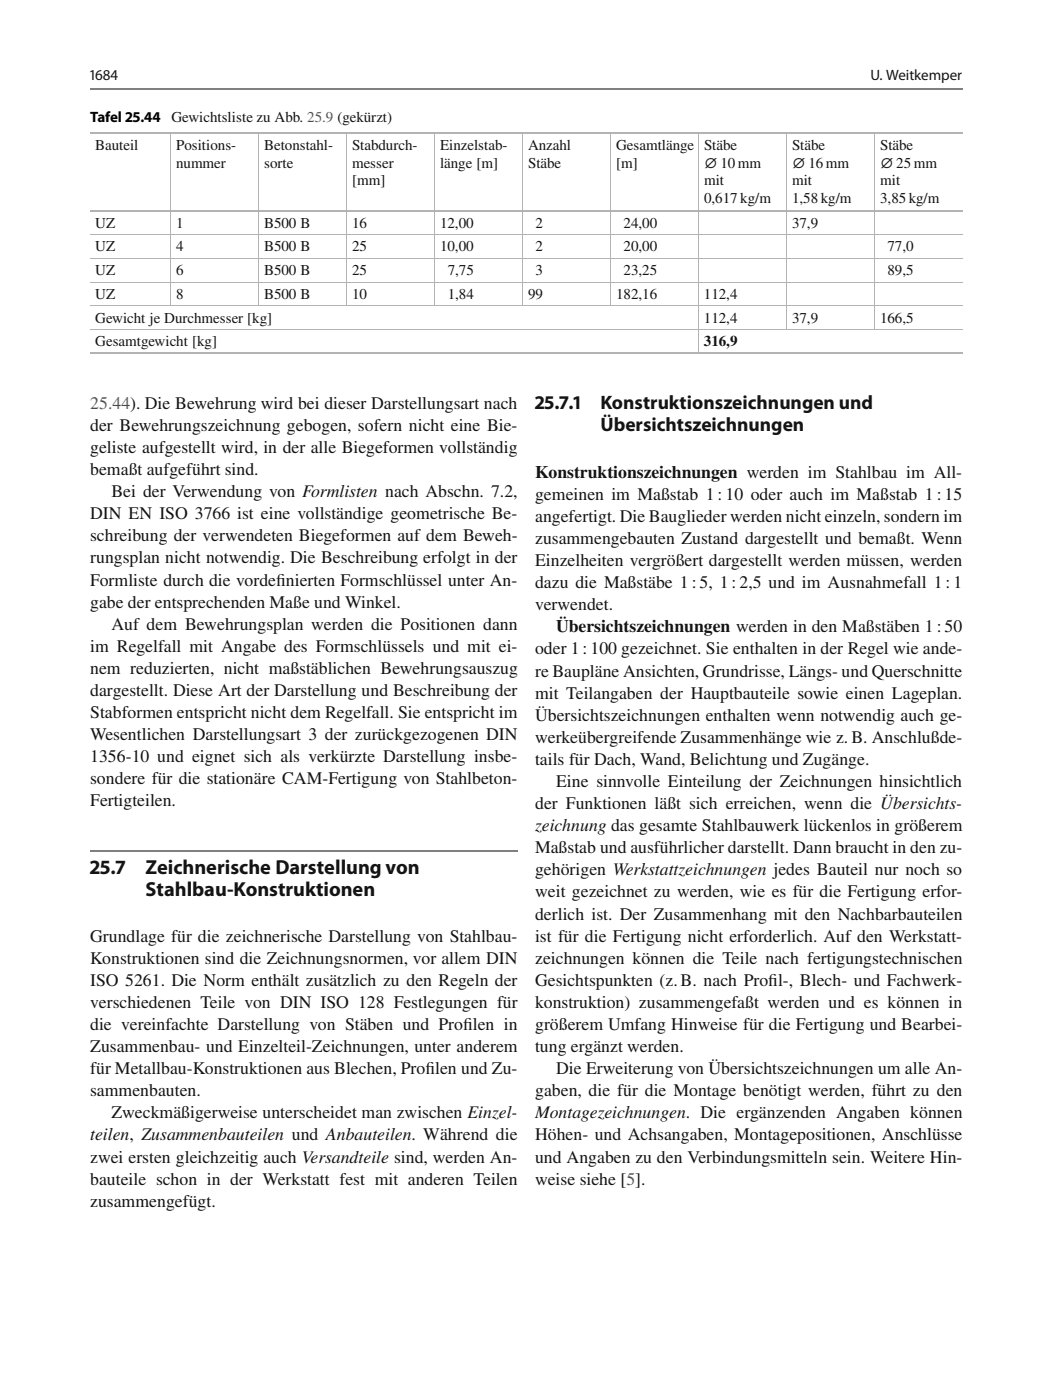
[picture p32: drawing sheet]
<svg xmlns="http://www.w3.org/2000/svg" width="210mm" height="279mm" viewBox="0 0 210 279" stroke-linecap="round" stroke-linejoin="round" font-family="sans-serif">
<defs><g id="words">
<g font-size="4.1" fill="#131413">
<text x="18" y="174.4">25.7</text>
<text x="29" y="178.9">Stahlbau-Konstruktionen</text>
<text x="29.1" y="174.4">Zeichnerische Darstellung von</text>
</g>
<g font-size="3.9" fill="#131413">
<text x="106.8" y="81.6">25.7.1</text>
<text x="119.8" y="81.6">Konstruktionszeichnungen und</text>
<text x="119.8" y="86">Übersichtszeichnungen</text>
</g>
<text font-size="3.5" fill="#00f" x="18" y="81.6">25.44). Die Bewehrung wird bei dieser Darstellungsart nach</text>
<g font-size="3.5" fill="#131413">
<text x="18" y="86">der Bewehrungszeichnung gebogen, sofern nicht eine Bie-</text>
<text x="18" y="90.4">geliste aufgestellt wird, in der alle Biegeformen vollständig</text>
<text x="18" y="94.8">bemaßt aufgeführt sind.</text>
<text x="106.8" y="95.4">Konstruktionszeichnungen werden im Stahlbau im All-</text>
<text x="22.2" y="99.2">Bei der Verwendung von Formlisten nach Abschn. 7.2,</text>
<text x="106.8" y="99.8">gemeinen im Maßstab 1:10 oder auch im Maßstab 1 :15</text>
<text x="18" y="103.6">DIN EN ISO 3766 ist eine vollständige geometrische Be-</text>
<text x="106.8" y="104.2">angefertigt. Die Bauglieder werden nicht einzeln, sondern im</text>
<text x="18" y="108.1">schreibung der verwendeten Biegeformen auf dem Beweh-</text>
<text x="18" y="112.5">rungsplan nicht notwendig. Die Beschreibung erfolgt in der</text>
<text x="106.8" y="108.6">zusammengebauten Zustand dargestellt und bemaßt. Wenn</text>
<text x="106.8" y="113">Einzelheiten vergrößert dargestellt werden müssen, werden</text>
<text x="18" y="116.9">Formliste durch die vordef</text>
<text x="55.1" y="116.9">inierten Formschlüssel unter An-</text>
<text x="106.8" y="117.4">dazu die Maßstäbe 1 :5, 1 :2,5 und im Ausnahmefall 1 :1</text>
<text x="18" y="121.3">gabe der entsprechenden Maße und Winkel.</text>
<text x="22.2" y="125.7">Auf dem Bewehrungsplan werden die Positionen dann</text>
<text x="106.8" y="121.8">verwendet.</text>
<text x="18" y="130.1">im Regelfall mit Angabe des Formschlüssels und mit ei-</text>
<text x="106.8" y="130.6">oder 1: 100 gezeichnet. Sie enthalten in der Regel wie ande-</text>
<text x="111" y="126.2">Übersichtszeichnungen werden in den Maßstäben 1 :50</text>
<text x="18" y="134.5">nem reduzierten, nicht maßstäblichen Bewehrungsauszug</text>
<text x="106.8" y="135">re Baupläne Ansichten, Grundrisse, Längs- und Querschnitte</text>
<text x="18" y="138.9">dargestellt. Diese Art der Darstellung und Beschreibung der</text>
<text x="18" y="143.3">Stabformen entspricht nicht dem Regelfall. Sie entspricht im</text>
<text x="106.8" y="139.4">mit Teilangaben der Hauptbauteile sowie einen Lageplan.</text>
<text x="106.8" y="143.9">Übersichtszeichnungen enthalten wenn notwendig auch ge-</text>
<text x="18" y="147.7">Wesentlichen Darstellungsart 3 der zurückgezogenen DIN</text>
<text x="106.8" y="148.3">werkeübergreifende Zusammenhänge wie z.B. Anschlußde-</text>
<text x="18" y="152.1">1356-10 und eignet sich als verkürzte Darstellung insbe-</text>
<text x="106.8" y="152.7">tails für Dach, Wand, Belichtung und Zugänge.</text>
<text x="18" y="156.5">sondere für die stationäre CAM-Fertigung von Stahlbeton-</text>
<text x="18" y="160.9">Fertigteilen.</text>
<text x="106.8" y="161.5">der Funktionen läßt sich erreichen, wenn die Übersichts-</text>
<text x="111" y="157.1">Eine sinnvolle Einteilung der Zeichnungen hinsichtlich</text>
<text x="106.8" y="165.9">zeichnung das gesamte Stahlbauwerk lückenlos in größerem</text>
<text x="106.8" y="170.3">Maßstab und ausführlicher darstellt. Dann braucht in den zu-</text>
<text x="106.8" y="179.1">weit gezeichnet zu werden, wie es für die Fertigung erfor-</text>
<text x="106.8" y="174.7">gehörigen Werkstattzeichnungen jedes Bauteil nur noch so</text>
<text x="106.8" y="183.5">derlich ist. Der Zusammenhang mit den Nachbarbauteilen</text>
<text x="18" y="187.9">Grundlage für die zeichnerische Darstellung von Stahlbau-</text>
<text x="106.8" y="187.9">ist für die Fertigung nicht erforderlich. Auf den Werkstatt-</text>
<text x="18" y="192.3">Konstruktionen sind die Zeichnungsnormen, vor allem DIN</text>
<text x="18" y="196.7">ISO 5261. Die Norm enthält zusätzlich zu den Regeln der</text>
<text x="106.8" y="192.3">zeichnungen können die Teile nach fertigungstechnischen</text>
<text x="106.8" y="196.7">Gesichtspunkten (z.B. nach Prof</text>
<text x="153.3" y="196.7">il-, Blech- und Fachwerk-</text>
<text x="18" y="201.1">verschiedenen Teile von DIN ISO 128 Festlegungen für</text>
<text x="106.8" y="201.1">konstruktion) zusammengefaßt werden und es können in</text>
<text x="18" y="205.5">die vereinfachte Darstellung von Stäben und Prof</text>
<text x="18" y="209.9">Zusammenbau- und Einzelteil-Zeichnungen, unter anderem</text>
<text x="92.4" y="205.5">ilen in</text>
<text x="106.8" y="205.5">größerem Umfang Hinweise für die Fertigung und Bearbei-</text>
<text x="106.8" y="209.9">tung ergänzt werden.</text>
<text x="18" y="214.3">für Metallbau-Konstruktionen aus Blechen, Prof</text>
<text x="84.9" y="214.3">ilen und Zu-</text>
<text x="111" y="214.4">Die Erweiterung von Übersichtszeichnungen um alle An-</text>
<text x="18" y="218.8">sammenbauten.</text>
<text x="106.8" y="218.8">gaben, die für die Montage benötigt werden, führt zu den</text>
<text x="18" y="227.6">teilen, Zusammenbauteilen und Anbauteilen. Während die</text>
<text x="22.2" y="223.2">Zweckmäßigerweise unterscheidet man zwischen Einzel-</text>
<text x="106.8" y="223.2">Montagezeichnungen. Die ergänzenden Angaben können</text>
<text x="106.8" y="227.6">Höhen- und Achsangaben, Montagepositionen, Anschlüsse</text>
<text x="18" y="232">zwei ersten gleichzeitig auch Versandteile sind, werden An-</text>
<text x="106.8" y="232">und Angaben zu den Verbindungsmitteln sein. Weitere Hin-</text>
<text x="18" y="236.4">bauteile schon in der Werkstatt fest mit anderen Teilen</text>
<text x="106.8" y="236.4">weise siehe [5].</text>
<text x="18" y="240.8">zusammengefügt.</text>
</g>
<g font-size="3" fill="#131413">
<text x="18" y="15.9">1684</text>
<text x="173.7" y="15.9">U. Weitkemper</text>
<text x="19" y="29.9">Bauteil</text>
<text x="34.2" y="24.4">Gewichtsliste zu Abb. 25.9 (gekürzt)</text>
<text x="35.1" y="29.9">Positions-</text>
<text x="52.7" y="29.9">Betonstahl-</text>
<text x="70.2" y="29.9">Stabdurch-</text>
<text x="87.8" y="29.9">Einzelstab-</text>
<text x="105.4" y="29.9">Anzahl</text>
<text x="122.9" y="29.9">Gesamtlänge</text>
<text x="140.5" y="29.9">Stäbe</text>
<text x="158" y="29.9">Stäbe</text>
<text x="175.6" y="29.9">Stäbe</text>
<text x="35.1" y="33.5">nummer</text>
<text x="52.7" y="33.5">sorte</text>
<text x="70.2" y="33.5">messer</text>
<text x="87.8" y="33.5">länge [m]</text>
<text x="105.4" y="33.5">Stäbe</text>
<text x="122.9" y="33.5">[m]</text>
<text x="140.5" y="33.5">¿ 10mm</text>
<text x="158" y="33.5">¿ 16mm</text>
<text x="175.6" y="33.5">¿25 mm</text>
<text x="70.2" y="37">[mm]</text>
<text x="140.5" y="37">mit</text>
<text x="140.5" y="40.5">0,617 kg/m</text>
<text x="158" y="37">mit</text>
<text x="158" y="40.5">1,58 kg/m</text>
<text x="175.6" y="37">mit</text>
<text x="175.6" y="40.5">3,85kg/m</text>
<text x="19" y="45.4">UZ</text>
<text x="35.1" y="45.4">1</text>
<text x="52.7" y="45.4">B500 B</text>
<text x="70.2" y="45.4">16</text>
<text x="87.8" y="45.4">12,00</text>
<text x="106.9" y="45.4">2</text>
<text x="124.4" y="45.4">24,00</text>
<text x="158" y="45.4">37,9</text>
<text x="19" y="50.2">UZ</text>
<text x="35.1" y="50.2">4</text>
<text x="52.7" y="50.2">B500 B</text>
<text x="70.2" y="50.2">25</text>
<text x="87.8" y="50.2">10,00</text>
<text x="106.9" y="50.2">2</text>
<text x="124.4" y="50.2">20,00</text>
<text x="177.1" y="50.2">77,0</text>
<text x="19" y="54.9">UZ</text>
<text x="19" y="59.6">UZ</text>
<text x="35.1" y="54.9">6</text>
<text x="35.1" y="59.6">8</text>
<text x="52.7" y="54.9">B500 B</text>
<text x="52.7" y="59.6">B500 B</text>
<text x="70.2" y="54.9">25</text>
<text x="70.2" y="59.6">10</text>
<text x="89.3" y="54.9">7,75</text>
<text x="89.3" y="59.6">1,84</text>
<text x="105.4" y="59.6">99</text>
<text x="106.9" y="54.9">3</text>
<text x="122.9" y="59.6">182,16</text>
<text x="124.4" y="54.9">23,25</text>
<text x="140.5" y="59.6">112,4</text>
<text x="177.1" y="54.9">89,5</text>
<text x="19" y="64.4">Gewicht je Durchmesser [kg]</text>
<text x="140.5" y="64.4">112,4</text>
<text x="158" y="64.4">37,9</text>
<text x="175.6" y="64.4">166,5</text>
<text x="19" y="69.1">Gesamtgewicht [kg]</text>
<text x="140.5" y="69.1">316,9</text>
</g>
<text font-size="3" x="18" y="24.4">Tafel 25.44</text>
</g></defs>
<path d="M18 17.7h174M18 169.8h85.3" fill="none" stroke="#808080" stroke-width=".38"/>
<path d="M18 26.6h174M18 70.5h174" fill="none" stroke="#b3b3b3" stroke-width=".21"/>
<g fill="none" stroke="#b3b3b3" stroke-width=".2">
<path d="M34.1 26.7v15.2M51.7 26.7v15.2M69.2 26.7v15.2M86.7 26.7v15.2M104.3 26.7v15.2M121.9 26.7v15.2M139.4 26.7v15.2M157 26.7v15.2M174.5 26.7v15.2M18 42h174M18 46.9h174M18 51.6h174"/>
<path d="M18 56.3h174M34.1 42.2v4.6M34.1 46.9v4.6M34.1 51.7v4.6M34.1 56.4v4.6M51.7 42.2v4.6M51.7 46.9v4.6M51.7 51.7v4.6M51.7 56.4v4.6M69.2 42.2v4.6M69.2 46.9v4.6M69.2 51.7v4.6"/>
<path d="M69.2 56.4v4.6M86.7 42.2v4.6M86.7 46.9v4.6M86.7 51.7v4.6M86.7 56.4v4.6M104.3 42.2v4.6M104.3 46.9v4.6M104.3 51.7v4.6M104.3 56.4v4.6M121.9 42.2v4.6M121.9 46.9v4.6M121.9 51.7v4.6"/>
<path d="M121.9 56.4v4.6M139.4 42.2v4.6M139.4 46.9v4.6M139.4 51.7v4.6M139.4 56.4v4.6M157 42.2v4.6M157 46.9v4.6M157 51.7v4.6M157 56.4v4.6M174.5 42.2v4.6M174.5 46.9v4.6M174.5 51.7v4.6"/>
<path d="M174.5 56.4v4.6M18 61.1h174M18 65.8h174M18 70.5h174M139.4 61.1v4.6M139.4 65.8v4.7M157 61.1v4.6M174.5 61.1v4.6"/>
</g>
<path d="M18 42h174" fill="none" stroke="#b3b3b3" stroke-width=".38"/>
<use href="#words"/>
</svg>
